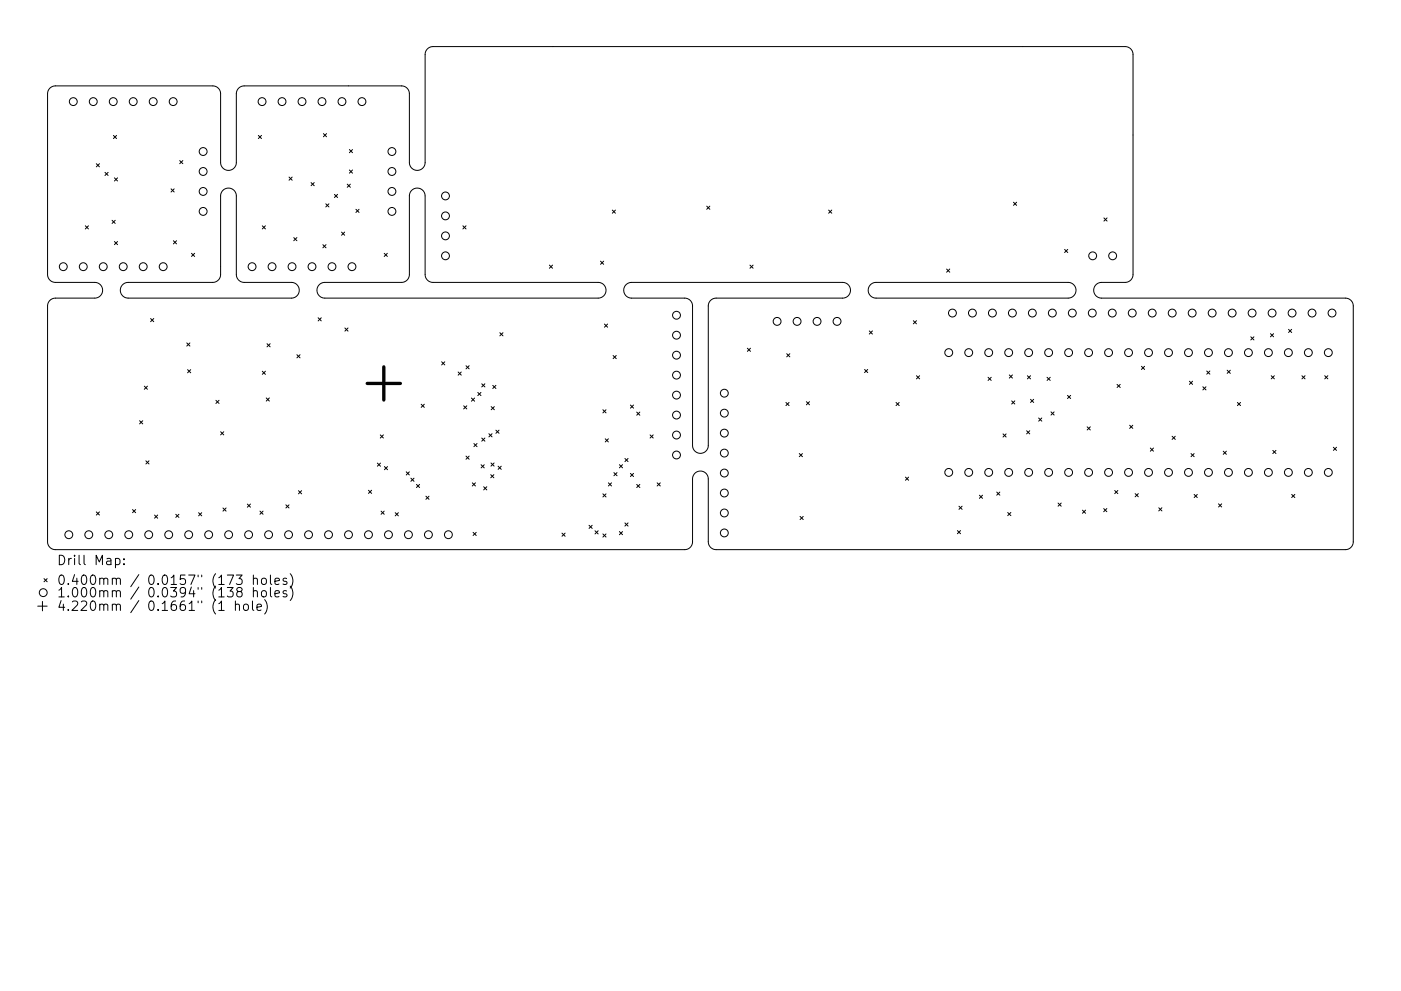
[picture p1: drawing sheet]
<svg xmlns="http://www.w3.org/2000/svg" width="297mm" height="210mm" viewBox="0 0 297 210" stroke-linecap="round" stroke-linejoin="round" font-family="sans-serif">
<defs><g id="words">
<g font-size="2.8">
<text x="12" y="119.9">Drill Map:</text>
<text x="12" y="124.1">0.400mm / 0.0157&quot; (173 holes)</text>
<text x="12" y="126.7">1.000mm / 0.0394&quot; (138 holes)</text>
<text x="12" y="129.6">4.220mm / 0.1661&quot; (1 hole)</text>
</g>
</g></defs>
<g fill="none" stroke="#000" stroke-width=".21">
<path d="M10.6 18.7l.4-.3 .8-.2h33.3a1.67 1.67 0 0 1 1.7 1.7v14.7a1.67 1.67 0 0 0 1.7 1.5 1.67 1.67 0 0 0 1.6-1.6v-14.6a1.67 1.67 0 0 1 1.7-1.7h33.5a1.67 1.67 0 0 1 1.5 1.7v14.7a1.67 1.67 0 0 0 1.7 1.5 1.67 1.67 0 0 0 1.6-1.6v-22.9a1.67 1.67 0 0 1 1.7-1.7h146.9a1.67 1.67 0 0 1 1.5 1.7v46.6a1.67 1.67 0 0 1-1.6 1.7h-5.2a1.67 1.67 0 0 0-1.5 1.8 1.67 1.67 0 0 0 1.7 1.6h51.7a1.67 1.67 0 0 1 1.6 1.6v50.2a1.67 1.67 0 0 1-1.6 1.5h-133.6a1.67 1.67 0 0 1-1.5-1.7v-13.4a1.67 1.67 0 0 0-1.8-1.6 1.67 1.67 0 0 0-1.6 1.7v13.3a1.67 1.67 0 0 1-1.6 1.7h-133.6a1.67 1.67 0 0 1-1.5-1.7v-50a1.67 1.67 0 0 1 1.7-1.6l8.4-.1a1.67 1.67 0 0 0 1.6-1.7 1.67 1.67 0 0 0-1.7-1.6h-8.5a1.67 1.67 0 0 1-1.5-1.7v-38.3l.1-.7zM20.4 34.7l.7 .7M21.1 34.7l-.7 .7M22.3 36.6l.6 .6M22.9 36.6l-.6 .6M24 28.7l.7 .7M24.3 37.7l.6 .7M24.7 28.7l-.7 .7M24.9 37.7l-.6 .7M38.1 34.1l.7 .6M38.8 34.1l-.7 .6M54.8 28.7l.6 .7"/>
<path d="M55.4 28.7l-.6 .7M61.3 37.6l.6 .6M61.9 37.6l-.6 .6M66 38.7l.6 .7M66.6 38.7l-.6 .7M68.6 28.4l.6 .6M69.2 28.4l-.6 .6M73.6 39.1l.7 .6M74.1 31.7l.6 .7M74.1 36.1l.6 .6M74.3 39.1l-.7 .6M74.7 31.7l-.6 .7"/>
<path d="M74.7 36.1l-.6 .6M18.1 47.9l.7 .7M18.8 47.9l-.7 .7M23.8 46.7l.6 .7M24.3 51.2l.6 .7M24.4 46.7l-.6 .7M24.9 51.2l-.6 .7M36.3 40.1l.6 .6M36.8 51.1l.6 .6M36.9 40.1l-.6 .6M37.4 51.1l-.6 .6M40.6 53.7l.7 .7"/>
<path d="M41.3 53.7l-.7 .7M55.6 47.9l.7 .7M56.3 47.9l-.7 .7M62.3 50.4l.6 .7M62.9 50.4l-.6 .7M68.5 51.9l.6 .7M69.1 43.2l.6 .7M69.1 51.9l-.6 .7M69.7 43.2l-.6 .7M70.9 41.2l.7 .7M71.6 41.2l-.7 .7M72.4 49.2l.7 .7"/>
<path d="M73.1 49.2l-.7 .7M75.5 44.4l.6 .7M76.1 44.4l-.6 .7M81.5 53.7l.6 .7M82.1 53.7l-.6 .7M87.3 40.4a1.67 1.67 0 0 1 1.8-.4 1.67 1.67 0 0 1 1 1.6v16.6a1.67 1.67 0 0 0 1.7 1.7h35a1.67 1.67 0 0 1 1.7 1.7 1.67 1.67 0 0 1-1.7 1.7h-57.9a1.67 1.67 0 0 1-1.7-1.7 1.67 1.67 0 0 1 1.7-1.7h16.2a1.67 1.67 0 0 0 1.7-1.7v-16.6l.2-.7zM98.1 47.9l.7 .7M98.8 47.9l-.7 .7M116.5 56.2l.6 .7M117.1 56.2l-.6 .7M127.3 55.4l.7 .7M128 55.4l-.7 .7"/>
<path d="M129.8 44.6l.7 .6M130.5 44.6l-.7 .6M149.8 43.7l.7 .7M150.5 43.7l-.7 .7M159 56.2l.7 .7M159.7 56.2l-.7 .7M175.7 44.6l.7 .6M176.4 44.6l-.7 .6M200.7 57.1l.7 .6M201.4 57.1l-.7 .6M214.9 42.9l.6 .7M215.5 42.9l-.6 .7"/>
<path d="M225.7 52.9l.7 .7M226.4 52.9l-.7 .7M234.1 46.2l.6 .7M234.7 46.2l-.6 .7M26 60.4l.5-.3 .7-.2h17.9a1.67 1.67 0 0 0 1.7-1.7v-16.6a1.67 1.67 0 0 1 1.6-1.7 1.67 1.67 0 0 1 1.7 1.7v16.6a1.67 1.67 0 0 0 1.7 1.7h10a1.67 1.67 0 0 1 1.6 1.7 1.67 1.67 0 0 1-1.6 1.7h-34.6a1.67 1.67 0 0 1-1.6-1.1 1.67 1.67 0 0 1 .4-1.8zM31.9 67.6l.7 .7M32.6 67.6l-.7 .7M39.6 72.8l.7 .6M39.8 78.4l.6 .7M40.3 72.8l-.7 .6M40.4 78.4l-.6 .7M55.6 78.8l.7 .6"/>
<path d="M56.3 78.8l-.7 .6M56.6 72.9l.7 .7M57.3 72.9l-.7 .7M62.9 75.3l.7 .6M63.6 75.3l-.7 .6M67.5 67.4l.6 .7M68.1 67.4l-.6 .7M73.1 69.6l.7 .7M73.8 69.6l-.7 .7M93.6 76.8l.7 .6M94.3 76.8l-.7 .6M97.1 78.9l.7 .7"/>
<path d="M97.8 78.9l-.7 .7M98.8 77.6l.7 .7M99.5 77.6l-.7 .7M106 70.6l.6 .7M106.6 70.6l-.6 .7M128.2 68.8l.6 .6M128.8 68.8l-.6 .6M130 75.4l.7 .7M130.7 75.4l-.7 .7M132.7 60.4l.5-.3 .7-.2h44.8a1.67 1.67 0 0 1 1.6 1.7 1.67 1.67 0 0 1-1.6 1.7h-26.9a1.67 1.67 0 0 0-1.6 1.6v29.6a1.67 1.67 0 0 1-1.7 1.7 1.67 1.67 0 0 1-1.7-1.7v-29.6a1.67 1.67 0 0 0-1.6-1.6h-11.3a1.67 1.67 0 0 1-1.5-1.1 1.67 1.67 0 0 1 .3-1.8zM158.5 73.9l.6 .6M159.1 73.9l-.6 .6"/>
<path d="M166.8 75l.7 .7M167.5 75l-.7 .7M183.3 78.4l.7 .7M184 78.4l-.7 .7M184.3 70.2l.7 .7M184.6 60.4l.6-.4 .5-.1h40.8a1.67 1.67 0 0 1 1.6 1.7 1.67 1.67 0 0 1-1.6 1.7h-40.8a1.67 1.67 0 0 1-1.5-1.1 1.67 1.67 0 0 1 .4-1.8zM185 70.2l-.7 .7M193.6 68l.7 .7M194.3 68l-.7 .7M194.3 79.7l.7 .7M195 79.7l-.7 .7M214 79.6l.7 .6"/>
<path d="M214.7 79.6l-.7 .6M217.8 79.7l.7 .7M218.5 79.7l-.7 .7M242 77.7l.7 .7M242.7 77.7l-.7 .7M255.8 78.7l.7 .7M256.5 78.7l-.7 .7M260.2 78.5l.7 .7M260.9 78.5l-.7 .7M265.2 71.5l.7 .6M265.9 71.5l-.7 .6M269.4 70.8l.6 .7"/>
<path d="M269.5 79.7l.7 .7M270 70.8l-.6 .7M270.2 79.7l-.7 .7M273.2 69.9l.7 .6M273.9 69.9l-.7 .6M276 79.7l.7 .7M276.7 79.7l-.7 .7M280.9 79.7l.6 .7M281.5 79.7l-.6 .7M29.6 89.3l.7 .6M30.3 89.3l-.7 .6M30.6 81.9l.7 .7"/>
<path d="M30.9 97.8l.7 .6M31.3 81.9l-.7 .7M31.6 97.8l-.7 .6M45.8 84.9l.6 .7M46.4 84.9l-.6 .7M46.8 91.6l.6 .7M47.4 91.6l-.6 .7M56.4 84.4l.7 .7M57.1 84.4l-.7 .7M80 98.3l.7 .6M80.6 92.3l.7 .6M80.7 98.3l-.7 .6"/>
<path d="M81.3 92.3l-.7 .6M81.5 99l.7 .7M82.2 99l-.7 .7M89.3 85.8l.7 .6M90 85.8l-.7 .6M98.3 86.1l.7 .7M98.8 96.8l.7 .6M99 86.1l-.7 .7M99.5 96.8l-.7 .6M100 84.5l.6 .6M100.5 94.1l.6 .7M100.6 84.5l-.6 .6"/>
<path d="M101.1 94.1l-.6 .7M101.3 83.3l.7 .6M102 83.3l-.7 .6M102 98.6l.7 .7M102.1 81.4l.7 .7M102.1 92.9l.7 .7M102.7 98.6l-.7 .7M102.8 81.4l-.7 .7M102.8 92.9l-.7 .7M103.7 92l.6 .7M104.1 98.2l.7 .7M104.1 86.3l.7 .6"/>
<path d="M104.3 92l-.6 .7M104.5 81.8l.6 .6M104.8 98.2l-.7 .7M104.8 86.3l-.7 .6M105.1 81.8l-.6 .6M105.1 91.3l.7 .6M105.6 98.9l.7 .7M105.8 91.3l-.7 .6M106.3 98.9l-.7 .7M127.8 86.9l.7 .7M128.3 93.1l.7 .7M128.5 86.9l-.7 .7"/>
<path d="M129 93.1l-.7 .7M131.3 98.6l.7 .7M132 98.6l-.7 .7M132.5 97.3l.7 .6M133.2 97.3l-.7 .6M133.7 85.9l.6 .7M134.3 85.9l-.6 .7M135 87.4l.7 .7M135.7 87.4l-.7 .7M137.8 92.3l.7 .6M138.5 92.3l-.7 .6M166.6 85.4l.7 .7"/>
<path d="M167.3 85.4l-.7 .7M169.5 96.2l.6 .7M170.1 96.2l-.6 .7M171 85.2l.6 .7M171.6 85.2l-.6 .7M190 85.4l.6 .7M190.6 85.4l-.6 .7M209.5 80.1l.7 .6M210.2 80.1l-.7 .6M212.7 92.1l.6 .6M213.3 92.1l-.6 .6M214.5 85.1l.7 .6"/>
<path d="M215.2 85.1l-.7 .6M217.7 91.4l.6 .7M218.3 91.4l-.6 .7M218.5 84.7l.7 .7M219.2 84.7l-.7 .7M220.2 88.7l.7 .7M220.9 88.7l-.7 .7M222 80.1l.7 .6M222.7 80.1l-.7 .6M222.8 87.4l.7 .7M223.5 87.4l-.7 .7M226.3 83.9l.7 .7"/>
<path d="M227 83.9l-.7 .7M230.5 90.6l.7 .6M231.2 90.6l-.7 .6M236.8 81.6l.7 .6M237.5 81.6l-.7 .6M239.5 90.2l.7 .7M240.2 90.2l-.7 .7M243.9 95.1l.7 .6M244.6 95.1l-.7 .6M248.5 92.6l.7 .6M249.2 92.6l-.7 .6M252.2 80.9l.6 .7"/>
<path d="M252.5 96.2l.7 .7M252.8 80.9l-.6 .7M253.2 96.2l-.7 .7M255 82.1l.7 .6M255.7 82.1l-.7 .6M259.4 95.7l.6 .7M260 95.7l-.6 .7M262.4 85.4l.6 .7M263 85.4l-.6 .7M269.9 95.6l.6 .6M270.5 95.6l-.6 .6M282.7 94.9l.7 .7"/>
<path d="M283.4 94.9l-.7 .7M20.4 108.6l.7 .7M21.1 108.6l-.7 .7M24.5 118.6l.6-.1 .3 .4v.5l-.2 .3h-.7M26.3 119.6v.2M26.3 118.6v.2M28.1 108.1l.7 .7M28.8 108.1l-.7 .7M32.8 109.3l.6 .6M33.4 109.3l-.6 .6M37.3 109.1l.6 .7M37.9 109.1l-.6 .7"/>
<path d="M42.1 108.8l.7 .6M42.8 108.8l-.7 .6M47.3 107.8l.6 .6M47.9 107.8l-.6 .6M52.4 106.9l.7 .7M53.1 106.9l-.7 .7M55.1 108.4l.7 .7M55.8 108.4l-.7 .7M60.6 107.1l.7 .7M61.3 107.1l-.7 .7M63.3 104.1l.6 .7M63.9 104.1l-.6 .7"/>
<path d="M78.1 104l.7 .7M78.8 104l-.7 .7M80.8 108.4l.7 .7M81.5 108.4l-.7 .7M83.8 108.8l.7 .6M84.5 108.8l-.7 .6M86.1 100.1l.7 .7M86.8 100.1l-.7 .7M87.1 101.5l.7 .6M87.8 101.5l-.7 .6M88.3 102.8l.7 .6M89 102.8l-.7 .6"/>
<path d="M90.3 105.3l.7 .6M91 105.3l-.7 .6M100.1 102.4l.7 .7M100.3 112.9l.7 .7M100.8 102.4l-.7 .7M101 112.9l-.7 .7M102.5 103.3l.7 .6M103.2 103.3l-.7 .6M104 100.7l.7 .7M104.7 100.7l-.7 .7M119.1 113.1l.7 .7M119.8 113.1l-.7 .7"/>
<path d="M124.9 111.4l.7 .7M125.6 111.4l-.7 .7M126.2 112.6l.6 .7M126.8 112.6l-.6 .7M127.8 104.8l.7 .6M127.8 113.3l.7 .6M128.5 104.8l-.7 .6M128.5 113.3l-.7 .6M129 102.4l.7 .7M129.7 102.4l-.7 .7M130.2 100.3l.6 .6M130.8 100.3l-.6 .6"/>
<path d="M131.3 112.8l.7 .6M132 112.8l-.7 .6M132.5 110.9l.7 .7M133.2 110.9l-.7 .7M133.7 100.4l.6 .7M134.3 100.4l-.6 .7M135 102.8l.7 .6M135.7 102.8l-.7 .6M139.3 102.4l.7 .7M140 102.4l-.7 .7M169.6 109.6l.7 .6M170.3 109.6l-.7 .6"/>
<path d="M192 101.2l.6 .7M192.6 101.2l-.6 .7M203 112.6l.7 .6M203.3 107.4l.7 .7M203.7 112.6l-.7 .6M204 107.4l-.7 .7M207.7 105.1l.6 .6M208.3 105.1l-.6 .6M211.3 104.4l.7 .7M212 104.4l-.7 .7M213.7 108.7l.6 .7M214.3 108.7l-.6 .7"/>
<path d="M224.3 106.7l.7 .7M225 106.7l-.7 .7M229.5 108.2l.7 .7M230.2 108.2l-.7 .7M234 107.9l.7 .7M234.7 107.9l-.7 .7M236.3 104.1l.7 .6M237 104.1l-.7 .6M240.7 104.7l.6 .7M241.3 104.7l-.6 .7M245.7 107.7l.6 .7M246.3 107.7l-.6 .7"/>
<path d="M253.2 104.9l.6 .7M253.8 104.9l-.6 .7M258.4 106.9l.6 .7M259 106.9l-.6 .7M273.9 104.9l.6 .7M274.5 104.9l-.6 .7M8 128.6h2M9 127.6v2M9.3 122.8l.7 .6M10 122.8l-.7 .6M46.4 128.1l.6-.6v2M46.4 129.5h1.1"/>
<path d="M49.9 128.4l.3-.2 .5 .1 .1 1.2M49.9 127.5v2M50.1 122h1.2l-.6 .8a.54 .54 0 0 1 .6 .3v.5l-.2 .3-.7 .1-.3-.2M50.6 125.5l-.4-.4 .1-.3 .3-.2 .5 .1 .2 .3-.1 .3-.8 .3-.2 .3 .1 .6 .3 .1 .5-.1 .2-.2v-.4l-.3-.4M51.8 128.3l.2-.1a.54 .54 0 0 1 .7 .4v.5a.54 .54 0 0 1-.6 .4 .54 .54 0 0 1-.5-.4v-.5zM53.5 127.5v1.7l.3 .3M53.7 122.9a.5 .5 0 0 1 .9 .1v1M53.7 125.5a.5 .5 0 0 1 .9 .1v1M53.7 122v2M53.7 124.6v2M54.5 128.8l.9-.1-.1-.4-.5-.1-.3 .3 .1 .9h.7M55.5 122.9a.54 .54 0 0 1 .6-.2 .54 .54 0 0 1 .4 .4v.5a.54 .54 0 0 1-.5 .4 .54 .54 0 0 1-.6-.4z"/>
<path d="M55.6 125.4a.54 .54 0 0 1 .9 .3v.6a.54 .54 0 0 1-.5 .4 .54 .54 0 0 1-.6-.4v-.6zM56.1 127.2a2.29 2.29 0 0 1 0 3.1M57.3 122v1.7l.3 .3M57.3 124.6v1.8l.3 .2M58.3 123.3l.9-.2-.1-.3-.5-.1-.3 .3 .1 .9h.7M58.3 126l.9-.2-.1-.4-.5-.1-.3 .3 .1 .9h.7M60.8 122.8l-.5-.1-.3 .3 .1 .2 .7 .2v.5h-.8M60.8 125.4l-.5-.1-.3 .3 .1 .3 .7 .2v.4h-.8M61.5 121.7a2.29 2.29 0 0 1 0 3.1M61.5 124.4a2.29 2.29 0 0 1 0 3"/>
<circle cx="15.5" cy="21.6" r=".83"/>
<circle cx="19.8" cy="21.6" r=".83"/>
<circle cx="24" cy="21.6" r=".83"/>
<circle cx="28.2" cy="21.6" r=".83"/>
<circle cx="32.5" cy="21.6" r=".83"/>
<circle cx="36.7" cy="21.6" r=".83"/>
<circle cx="43.1" cy="32.1" r=".83"/>
<circle cx="43.1" cy="36.4" r=".83"/>
<circle cx="55.6" cy="21.6" r=".83"/>
<circle cx="59.8" cy="21.6" r=".83"/>
<circle cx="64" cy="21.6" r=".83"/>
<circle cx="68.3" cy="21.6" r=".83"/>
<circle cx="72.5" cy="21.6" r=".83"/>
<circle cx="76.7" cy="21.6" r=".83"/>
<circle cx="83.1" cy="32.1" r=".83"/>
<circle cx="83.1" cy="36.4" r=".83"/>
<circle cx="13.4" cy="56.6" r=".83"/>
<circle cx="17.7" cy="56.6" r=".83"/>
<circle cx="21.9" cy="56.6" r=".83"/>
<circle cx="26.1" cy="56.6" r=".83"/>
<circle cx="30.4" cy="56.6" r=".83"/>
<circle cx="34.6" cy="56.6" r=".83"/>
<circle cx="43.1" cy="44.9" r=".83"/>
<circle cx="43.1" cy="40.6" r=".83"/>
<circle cx="53.4" cy="56.6" r=".83"/>
<circle cx="57.7" cy="56.6" r=".83"/>
<circle cx="61.9" cy="56.6" r=".83"/>
<circle cx="66.2" cy="56.6" r=".83"/>
<circle cx="70.4" cy="56.6" r=".83"/>
<circle cx="74.6" cy="56.6" r=".83"/>
<circle cx="83.1" cy="44.9" r=".83"/>
<circle cx="83.1" cy="40.6" r=".83"/>
<circle cx="94.5" cy="54.3" r=".83"/>
<circle cx="94.5" cy="45.8" r=".83"/>
<circle cx="94.5" cy="50" r=".83"/>
<circle cx="94.5" cy="41.6" r=".83"/>
<circle cx="231.7" cy="54.3" r=".83"/>
<circle cx="235.9" cy="54.3" r=".83"/>
<circle cx="143.4" cy="71.1" r=".83"/>
<circle cx="143.4" cy="66.9" r=".83"/>
<circle cx="143.4" cy="79.6" r=".83"/>
<circle cx="143.4" cy="75.4" r=".83"/>
<circle cx="164.8" cy="68.2" r=".83"/>
<circle cx="169" cy="68.2" r=".83"/>
<circle cx="173.2" cy="68.2" r=".83"/>
<circle cx="177.5" cy="68.2" r=".83"/>
<circle cx="201.1" cy="74.8" r=".83"/>
<circle cx="201.9" cy="66.4" r=".83"/>
<circle cx="205.4" cy="74.8" r=".83"/>
<circle cx="206.2" cy="66.4" r=".83"/>
<circle cx="209.6" cy="74.8" r=".83"/>
<circle cx="210.4" cy="66.4" r=".83"/>
<circle cx="213.9" cy="74.8" r=".83"/>
<circle cx="214.6" cy="66.4" r=".83"/>
<circle cx="218.1" cy="74.8" r=".83"/>
<circle cx="218.9" cy="66.4" r=".83"/>
<circle cx="222.3" cy="74.8" r=".83"/>
<circle cx="223.1" cy="66.4" r=".83"/>
<circle cx="226.6" cy="74.8" r=".83"/>
<circle cx="227.3" cy="66.4" r=".83"/>
<circle cx="230.8" cy="74.8" r=".83"/>
<circle cx="231.6" cy="66.4" r=".83"/>
<circle cx="235" cy="74.8" r=".83"/>
<circle cx="235.8" cy="66.4" r=".83"/>
<circle cx="239.3" cy="74.8" r=".83"/>
<circle cx="240.1" cy="66.4" r=".83"/>
<circle cx="243.5" cy="74.8" r=".83"/>
<circle cx="244.3" cy="66.4" r=".83"/>
<circle cx="247.7" cy="74.8" r=".83"/>
<circle cx="248.5" cy="66.4" r=".83"/>
<circle cx="252" cy="74.8" r=".83"/>
<circle cx="252.8" cy="66.4" r=".83"/>
<circle cx="256.2" cy="74.8" r=".83"/>
<circle cx="257" cy="66.4" r=".83"/>
<circle cx="260.5" cy="74.8" r=".83"/>
<circle cx="261.2" cy="66.4" r=".83"/>
<circle cx="264.7" cy="74.8" r=".83"/>
<circle cx="265.5" cy="66.4" r=".83"/>
<circle cx="268.9" cy="74.8" r=".83"/>
<circle cx="269.7" cy="66.4" r=".83"/>
<circle cx="273.2" cy="74.8" r=".83"/>
<circle cx="273.9" cy="66.4" r=".83"/>
<circle cx="277.4" cy="74.8" r=".83"/>
<circle cx="278.2" cy="66.4" r=".83"/>
<circle cx="281.6" cy="74.8" r=".83"/>
<circle cx="282.4" cy="66.4" r=".83"/>
<circle cx="143.4" cy="96.5" r=".83"/>
<circle cx="143.4" cy="92.3" r=".83"/>
<circle cx="143.4" cy="83.8" r=".83"/>
<circle cx="143.4" cy="88.1" r=".83"/>
<circle cx="153.6" cy="96.1" r=".83"/>
<circle cx="153.6" cy="91.9" r=".83"/>
<circle cx="153.6" cy="83.4" r=".83"/>
<circle cx="153.6" cy="87.7" r=".83"/>
<circle cx="14.6" cy="113.4" r=".83"/>
<circle cx="18.8" cy="113.4" r=".83"/>
<circle cx="23.1" cy="113.4" r=".83"/>
<circle cx="27.3" cy="113.4" r=".83"/>
<circle cx="31.5" cy="113.4" r=".83"/>
<circle cx="35.8" cy="113.4" r=".83"/>
<circle cx="40" cy="113.4" r=".83"/>
<circle cx="44.2" cy="113.4" r=".83"/>
<circle cx="48.5" cy="113.4" r=".83"/>
<circle cx="52.7" cy="113.4" r=".83"/>
<circle cx="56.9" cy="113.4" r=".83"/>
<circle cx="61.2" cy="113.4" r=".83"/>
<circle cx="65.4" cy="113.4" r=".83"/>
<circle cx="69.7" cy="113.4" r=".83"/>
<circle cx="73.9" cy="113.4" r=".83"/>
<circle cx="78.1" cy="113.4" r=".83"/>
<circle cx="82.4" cy="113.4" r=".83"/>
<circle cx="86.6" cy="113.4" r=".83"/>
<circle cx="90.8" cy="113.4" r=".83"/>
<circle cx="95.1" cy="113.4" r=".83"/>
<circle cx="153.6" cy="108.8" r=".83"/>
<circle cx="153.6" cy="113.1" r=".83"/>
<circle cx="153.6" cy="100.4" r=".83"/>
<circle cx="153.6" cy="104.6" r=".83"/>
<circle cx="201.1" cy="100.2" r=".83"/>
<circle cx="205.4" cy="100.2" r=".83"/>
<circle cx="209.6" cy="100.2" r=".83"/>
<circle cx="213.9" cy="100.2" r=".83"/>
<circle cx="218.1" cy="100.2" r=".83"/>
<circle cx="222.3" cy="100.2" r=".83"/>
<circle cx="226.6" cy="100.2" r=".83"/>
<circle cx="230.8" cy="100.2" r=".83"/>
<circle cx="235" cy="100.2" r=".83"/>
<circle cx="239.3" cy="100.2" r=".83"/>
<circle cx="243.5" cy="100.2" r=".83"/>
<circle cx="247.7" cy="100.2" r=".83"/>
<circle cx="252" cy="100.2" r=".83"/>
<circle cx="256.2" cy="100.2" r=".83"/>
<circle cx="260.5" cy="100.2" r=".83"/>
<circle cx="264.7" cy="100.2" r=".83"/>
<circle cx="268.9" cy="100.2" r=".83"/>
<circle cx="273.2" cy="100.2" r=".83"/>
<circle cx="277.4" cy="100.2" r=".83"/>
<circle cx="281.6" cy="100.2" r=".83"/>
<circle cx="9.2" cy="125.7" r=".83"/>
</g>
<path d="M81.4 77.8v7.1M77.9 81.4h7" fill="none" stroke="#000" stroke-width=".7"/>
<use href="#words"/>
</svg>
